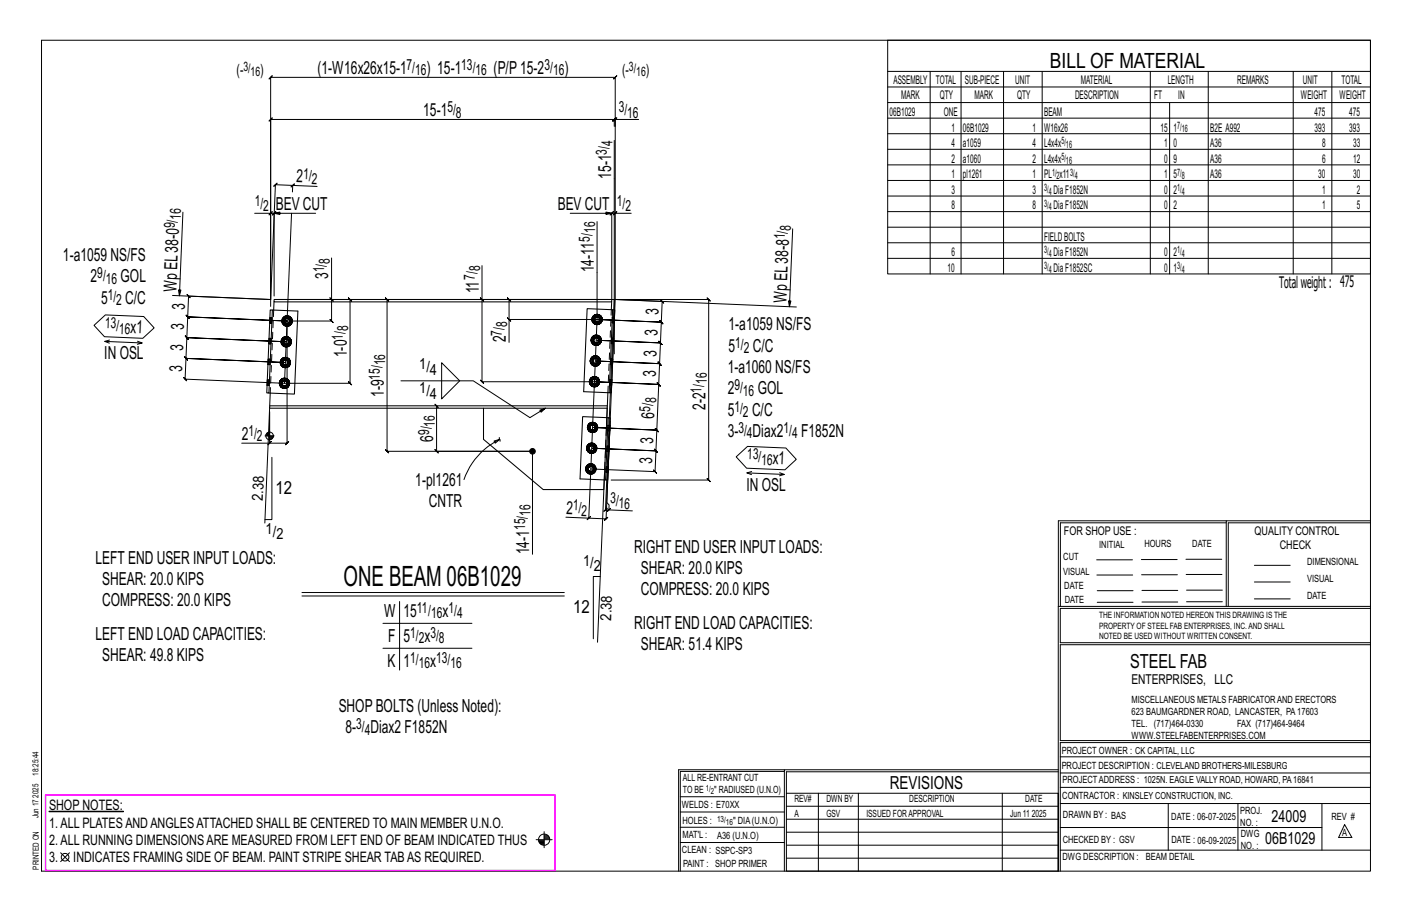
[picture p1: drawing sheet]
<svg xmlns="http://www.w3.org/2000/svg" width="432mm" height="279mm" viewBox="0 0 432 279" stroke-linecap="round" stroke-linejoin="round" font-family="sans-serif">
<defs><g id="words">
<text font-size="8.6" x="105" y="179.2">ONE BEAM 06B1029</text>
<text font-size="6.4" x="321.1" y="20.7">BILL OF MATERIAL</text>
<text font-size="5.9" x="345.6" y="204.1">STEEL FAB</text>
<g font-size="5.5">
<text x="97.1" y="22.7">(1-W16x26x15-1</text>
<text x="130.4" y="22.7">) 15-1</text>
<text x="151" y="22.7">(P/P15-2</text>
<text x="172.6" y="22.7">)</text>
<text x="129.4" y="35.5">15-1</text>
<text x="90.6" y="55.7" transform="rotate(2 90.6 55.7)">2</text>
<text x="186.9" y="54.7" transform="rotate(-90 186.9 54.7)">15-1</text>
<text x="84.4" y="64.2">BEV CUT</text>
<text x="170.6" y="64.2">BEV CUT</text>
<text x="19.3" y="79.8">1-a1059 NS/FS</text>
<text x="181.6" y="83.3" transform="rotate(-90 181.6 83.3)">14-11</text>
<text x="27.7" y="86.3">2</text>
<text x="36.9" y="86.3">GOL</text>
<text x="53.9" y="89.3" transform="rotate(-88 53.9 89.3)">WpEL38-0</text>
<text x="100.4" y="85.3" transform="rotate(-90 100.4 85.3)">3</text>
<text x="146.4" y="89.7" transform="rotate(-90 146.4 89.7)">11</text>
<text x="30.9" y="92.8">5</text>
<text x="38.3" y="92.8">C/C</text>
<text x="56.5" y="94.7" transform="rotate(-88 56.5 94.7)">3</text>
<text x="240.5" y="92.7" transform="rotate(-88 240.5 92.7)">WpEL38-8</text>
<text x="39.8" y="101.7" transform="rotate(2 39.8 101.7)">x1</text>
<text x="56.2" y="101" transform="rotate(-88 56.2 101)">3</text>
<text x="201.3" y="96.3" transform="rotate(-88 201.3 96.3)">3</text>
<text x="222.8" y="101">1-a1059 NS/FS</text>
<text x="56" y="107.4" transform="rotate(-88 56 107.4)">3</text>
<text x="154.7" y="104.7" transform="rotate(-90 154.7 104.7)">2</text>
<text x="201.1" y="102.6" transform="rotate(-88 201.1 102.6)">3</text>
<text x="222.8" y="107.5">5</text>
<text x="230.2" y="107.5">C/C</text>
<text x="31.9" y="109.8">IN OSL</text>
<text x="55.7" y="113.7" transform="rotate(-88 55.7 113.7)">3</text>
<text x="106.1" y="109.2" transform="rotate(-90 106.1 109.2)">1-0</text>
<text x="200.8" y="109" transform="rotate(-88 200.8 109)">3</text>
<text x="200.5" y="115.3" transform="rotate(-88 200.5 115.3)">3</text>
<text x="222.5" y="114">1-a1060 NS/FS</text>
<text x="117.4" y="121.4" transform="rotate(-90 117.4 121.4)">1-9</text>
<text x="215.7" y="125.4" transform="rotate(-90 215.7 125.4)">2-2</text>
<text x="222.5" y="120.6">2</text>
<text x="231.7" y="120.6">GOL</text>
<text x="200" y="128" transform="rotate(-88 200 128)">6</text>
<text x="222.5" y="127.1">5</text>
<text x="230" y="127.1">C/C</text>
<text x="73.9" y="134.5">2</text>
<text x="132.5" y="135.1" transform="rotate(-90 132.5 135.1)">6</text>
<text x="199.7" y="135.6" transform="rotate(-88 199.7 135.6)">3</text>
<text x="222.5" y="133.6">3-</text>
<text x="230.2" y="133.6">Diax2</text>
<text x="245" y="133.6">F1852N</text>
<text x="199.4" y="142" transform="rotate(-88 199.4 142)">3</text>
<text x="236.2" y="141.9" transform="rotate(2 236.2 141.9)">x1</text>
<text x="127" y="148.5">1-pl1261</text>
<text x="228.3" y="150">IN OSL</text>
<text x="84.2" y="151.1">12</text>
<text x="131.1" y="155">CNTR</text>
<text x="173.1" y="157.1" transform="rotate(2 173.1 157.1)">2</text>
<text x="29.2" y="172.3">LEFT END USER INPUT LOADS:</text>
<text x="161.8" y="169.4" transform="rotate(-90 161.8 169.4)">14-1</text>
<text x="193.9" y="169">RIGHT END USER INPUT LOADS:</text>
<text x="31.3" y="178.8">SHEAR: 20.0 KIPS</text>
<text x="196" y="175.5">SHEAR: 20.0 KIPS</text>
<text x="31.3" y="185.4">COMPRESS: 20.0 KIPS</text>
<text x="196" y="182">COMPRESS: 20.0 KIPS</text>
<text x="117.5" y="188.6">W</text>
<text x="123.4" y="188.6">15</text>
<text x="135.3" y="188.6">x</text>
<text x="175.3" y="187.5">12</text>
<text x="29.2" y="195.5">LEFT END LOAD CAPACITIES:</text>
<text x="118.8" y="196.2">F</text>
<text x="123.4" y="196.2">5</text>
<text x="129.8" y="196.2">x</text>
<text x="193.9" y="192.1">RIGHT END LOAD CAPACITIES:</text>
<text x="31.3" y="202">SHEAR: 49.8 KIPS</text>
<text x="118.5" y="203.8">K</text>
<text x="123.4" y="203.8">1</text>
<text x="131.5" y="203.8">x</text>
<text x="196" y="198.7">SHEAR: 51.4 KIPS</text>
<text x="103.6" y="217.7">SHOPBOLTS (Unless Noted):</text>
<text x="105.6" y="224.2">8-</text>
<text x="113.3" y="224.2">Diax2 F1852N</text>
<text x="272.2" y="241.1">REVISIONS</text>
</g>
<g font-size="5.1">
<text x="388.9" y="251.3">24009</text>
<text x="386.9" y="258.1">06B1029</text>
</g>
<text font-size="4.9" x="391.2" y="88.1">Totalweight : 475</text>
<g font-size="4.7">
<text x="72.3" y="22.8">(-</text>
<text x="79.6" y="22.8">)</text>
<text x="124.3" y="21.4">7/</text>
<text x="126.9" y="23.1">16</text>
<text x="141.1" y="21.4">13/</text>
<text x="145.4" y="23.1">16</text>
<text x="166.5" y="21.4">3/</text>
<text x="169.1" y="23.1">16</text>
<text x="190.3" y="22.8">(-</text>
<text x="197.5" y="22.8">)</text>
<text x="136.8" y="34.3">5/</text>
<text x="139.4" y="35.9">8</text>
<text x="189.2" y="34.3">3/</text>
<text x="191.8" y="35.9">16</text>
<text x="185.6" y="47.3" transform="rotate(-90 185.6 47.3)">3/</text>
<text x="187.3" y="44.7" transform="rotate(-90 187.3 44.7)">4</text>
<text x="92.7" y="54.6" transform="rotate(2 92.7 54.6)">1/</text>
<text x="95.3" y="56.3" transform="rotate(2 95.3 56.3)">2</text>
<text x="77.9" y="63">1/</text>
<text x="80.5" y="64.6">2</text>
<text x="188.7" y="63">1/</text>
<text x="191.3" y="64.6">2</text>
<text x="53.5" y="69.8" transform="rotate(-88 53.5 69.8)">9/</text>
<text x="55.3" y="67.3" transform="rotate(-88 55.3 67.3)">16</text>
<text x="182" y="71.2" transform="rotate(-90 182 71.2)">16</text>
<text x="241.8" y="70.6" transform="rotate(-88 241.8 70.6)">8</text>
<text x="180.4" y="73.8" transform="rotate(-90 180.4 73.8)">5/</text>
<text x="240" y="73.2" transform="rotate(-88 240 73.2)">1/</text>
<text x="99.2" y="83.2" transform="rotate(-90 99.2 83.2)">1/</text>
<text x="100.8" y="80.6" transform="rotate(-90 100.8 80.6)">8</text>
<text x="146.8" y="82.9" transform="rotate(-90 146.8 82.9)">8</text>
<text x="29.8" y="85.1">9/</text>
<text x="32.4" y="86.7">16</text>
<text x="145.2" y="85.6" transform="rotate(-90 145.2 85.6)">7/</text>
<text x="32.9" y="91.6">1/</text>
<text x="35.6" y="93.2">2</text>
<text x="32.1" y="100.1" transform="rotate(2 32.1 100.1)">13/</text>
<text x="36.3" y="102" transform="rotate(2 36.3 102)">16</text>
<text x="106.5" y="101.3" transform="rotate(-90 106.5 101.3)">8</text>
<text x="155.1" y="100" transform="rotate(-90 155.1 100)">8</text>
<text x="104.8" y="103.9" transform="rotate(-90 104.8 103.9)">1/</text>
<text x="153.4" y="102.6" transform="rotate(-90 153.4 102.6)">7/</text>
<text x="224.8" y="106.2">1/</text>
<text x="227.5" y="107.9">2</text>
<text x="117.8" y="111.7" transform="rotate(-90 117.8 111.7)">16</text>
<text x="128.2" y="112.9">1/</text>
<text x="116.1" y="116" transform="rotate(-90 116.1 116)">15/</text>
<text x="131.5" y="114.6">4</text>
<text x="216.1" y="117.4" transform="rotate(-90 216.1 117.4)">16</text>
<text x="224.6" y="119.3">9/</text>
<text x="128.2" y="120.3">1/</text>
<text x="131.5" y="121.9">4</text>
<text x="198.9" y="125.9" transform="rotate(-88 198.9 125.9)">5/</text>
<text x="200.6" y="123.3" transform="rotate(-88 200.6 123.3)">8</text>
<text x="214.5" y="120" transform="rotate(-90 214.5 120)">1/</text>
<text x="224.6" y="125.8">1/</text>
<text x="227.2" y="121">16</text>
<text x="132.9" y="130.4" transform="rotate(-90 132.9 130.4)">16</text>
<text x="227.2" y="127.5">2</text>
<text x="76" y="133.2">1/</text>
<text x="78.6" y="134.9">2</text>
<text x="131.3" y="133" transform="rotate(-90 131.3 133)">9/</text>
<text x="225.8" y="132.4">3/</text>
<text x="228.4" y="134">4</text>
<text x="239.6" y="132.4">1/</text>
<text x="242.2" y="134">4</text>
<text x="228.4" y="140.3" transform="rotate(2 228.4 140.3)">13/</text>
<text x="232.7" y="142.2" transform="rotate(2 232.7 142.2)">16</text>
<text x="80.4" y="153.1" transform="rotate(-88 80.4 153.1)">2.38</text>
<text x="175.2" y="156" transform="rotate(2 175.2 156)">1/</text>
<text x="186.6" y="153.7" transform="rotate(2 186.6 153.7)">3/</text>
<text x="189.2" y="155.4" transform="rotate(2 189.2 155.4)">16</text>
<text x="162.3" y="157.7" transform="rotate(-90 162.3 157.7)">16</text>
<text x="177.7" y="157.7" transform="rotate(2 177.7 157.7)">2</text>
<text x="81.2" y="163.2">1/</text>
<text x="84.5" y="164.8">2</text>
<text x="160.6" y="162.1" transform="rotate(-90 160.6 162.1)">15/</text>
<text x="178.3" y="172.9">1/</text>
<text x="181.6" y="174.6">2</text>
<text x="127.5" y="187.4">11/</text>
<text x="131.8" y="189">16</text>
<text x="137.2" y="187.4">1/</text>
<text x="139.8" y="189">4</text>
<text x="186.9" y="189.7" transform="rotate(-88 186.9 189.7)">2.38</text>
<text x="125.4" y="195">1/</text>
<text x="128" y="196.6">2</text>
<text x="131.6" y="195">3/</text>
<text x="134.2" y="196.6">8</text>
<text x="125.4" y="202.6">1/</text>
<text x="133.4" y="202.6">13/</text>
<text x="128" y="204.3">16</text>
<text x="137.7" y="204.3">16</text>
<text x="108.9" y="223">3/</text>
<text x="111.5" y="224.6">4</text>
</g>
<g font-size="4.4">
<text x="15" y="247.7">SHOP NOTES:</text>
<text x="15" y="253">1.ALL PLATESANDANGLESATTACHED SHALL BE CENTERED TO MAIN MEMBER U.N.O.</text>
<text x="15" y="263.4">3.</text>
<text x="15" y="258.2">2.ALL RUNNING DIMENSIONSARE MEASURED FROM LEFT END OF BEAM INDICATED THUS</text>
<text x="22.4" y="263.4">INDICATES FRAMING SIDE OF BEAM. PAINT STRIPE SHEAR TABAS REQUIRED.</text>
</g>
<text font-size="4.2" x="346" y="209.1">ENTERPRISES, LLC</text>
<g font-size="4">
<text x="74.4" y="21.7">3/</text>
<text x="76.6" y="23.2">16</text>
<text x="192.3" y="21.7">3/</text>
<text x="194.6" y="23.2">16</text>
</g>
<g font-size="3.7">
<text x="273.2" y="25.6">ASSEMBLY</text>
<text x="286.2" y="25.6">TOTAL</text>
<text x="295.1" y="25.6">SUB-PIECE</text>
<text x="310.4" y="25.6">UNIT</text>
<text x="330.5" y="25.6">MATERIAL</text>
<text x="357.1" y="25.6">LENGTH</text>
<text x="378.3" y="25.6">REMARKS</text>
<text x="398.4" y="25.6">UNIT</text>
<text x="410.2" y="25.6">TOTAL</text>
<text x="272.1" y="35.5">06B1029</text>
<text x="275.6" y="30.4">MARK</text>
<text x="287.4" y="30.4">QTY</text>
<text x="288.6" y="35.5">ONE</text>
<text x="298" y="30.4">MARK</text>
<text x="311" y="30.4">QTY</text>
<text x="319.3" y="35.5">BEAM</text>
<text x="328.7" y="30.4">DESCRIPTION</text>
<text x="353" y="30.4">FT</text>
<text x="360.3" y="30.4">IN</text>
<text x="397.8" y="30.4">WEIGHT</text>
<text x="402" y="35.5">475</text>
<text x="409.6" y="30.4">WEIGHT</text>
<text x="412.6" y="35.5">475</text>
<text x="290.9" y="40.2">1</text>
<text x="294.5" y="40.2">06B1029</text>
<text x="315.8" y="40.2">1</text>
<text x="319.3" y="40.2">W16x26</text>
<text x="354.9" y="40.2">15</text>
<text x="358.9" y="40.2">1</text>
<text x="370.1" y="40.2">B2E A992</text>
<text x="402" y="40.2">393</text>
<text x="412.6" y="40.2">393</text>
<text x="290.9" y="45">4</text>
<text x="294.5" y="45">a1059</text>
<text x="315.8" y="45">4</text>
<text x="319.3" y="45">L4x4x</text>
<text x="356" y="45">1</text>
<text x="358.9" y="45">0</text>
<text x="370.1" y="45">A36</text>
<text x="404.3" y="45">8</text>
<text x="413.8" y="45">33</text>
<text x="290.9" y="49.7">2</text>
<text x="294.5" y="49.7">a1060</text>
<text x="315.8" y="49.7">2</text>
<text x="319.3" y="49.7">L4x4x</text>
<text x="356" y="49.7">0</text>
<text x="358.9" y="49.7">9</text>
<text x="370.1" y="49.7">A36</text>
<text x="404.3" y="49.7">6</text>
<text x="413.8" y="49.7">12</text>
<text x="290.9" y="54.5">1</text>
<text x="290.9" y="59.3">3</text>
<text x="294.5" y="54.5">pl1261</text>
<text x="315.8" y="54.5">1</text>
<text x="315.8" y="59.3">3</text>
<text x="319.3" y="54.5">PL x11</text>
<text x="322.2" y="59.3">DiaF1852N</text>
<text x="356" y="54.5">1</text>
<text x="356" y="59.3">0</text>
<text x="358.9" y="54.5">5</text>
<text x="358.9" y="59.3">2</text>
<text x="370.1" y="54.5">A36</text>
<text x="403.2" y="54.5">30</text>
<text x="404.3" y="59.3">1</text>
<text x="413.8" y="54.5">30</text>
<text x="415" y="59.3">2</text>
<text x="290.9" y="64">8</text>
<text x="315.8" y="64">8</text>
<text x="322.2" y="64">DiaF1852N</text>
<text x="356" y="64">0</text>
<text x="358.9" y="64">2</text>
<text x="404.3" y="64">1</text>
<text x="415" y="64">5</text>
<text x="319.3" y="73.6">FIELDBOLTS</text>
<text x="289.8" y="83.1">10</text>
<text x="290.9" y="78.3">6</text>
<text x="322.2" y="78.3">DiaF1852N</text>
<text x="322.2" y="83.1">DiaF1852SC</text>
<text x="356" y="78.3">0</text>
<text x="356" y="83.1">0</text>
<text x="358.9" y="78.3">2</text>
<text x="358.9" y="83.1">1</text>
<text x="325.3" y="163.4">FOR SHOP USE :</text>
<text x="383.7" y="163.4">QUALITY CONTROL</text>
<text x="391.4" y="167.8">CHECK</text>
</g>
<g font-size="3.1">
<text x="360" y="39.4">7/</text>
<text x="361.4" y="40.5">16</text>
<text x="324.6" y="44.1">5/</text>
<text x="326" y="45.3">16</text>
<text x="321.7" y="53.7">1/</text>
<text x="324.6" y="48.9">5/</text>
<text x="326" y="50">16</text>
<text x="327.2" y="53.7">3/</text>
<text x="360" y="53.7">7/</text>
<text x="319.3" y="58.4">3/</text>
<text x="320.7" y="59.5">4</text>
<text x="323.1" y="54.8">2</text>
<text x="328.6" y="54.8">4</text>
<text x="360" y="58.4">1/</text>
<text x="361.4" y="54.8">8</text>
<text x="361.4" y="59.5">4</text>
<text x="319.3" y="63.2">3/</text>
<text x="320.7" y="64.3">4</text>
<text x="319.3" y="77.5">3/</text>
<text x="360" y="77.5">1/</text>
<text x="319.3" y="82.2">3/</text>
<text x="320.7" y="78.6">4</text>
<text x="320.7" y="83.4">4</text>
<text x="360" y="82.2">3/</text>
<text x="361.4" y="78.6">4</text>
<text x="361.4" y="83.4">4</text>
<text x="336.2" y="167.4">INITIAL</text>
<text x="350" y="167.1">HOURS</text>
<text x="364.6" y="167.2">DATE</text>
<text x="325.2" y="171.3">CUT</text>
<text x="399.8" y="172.8">DIMENSIONAL</text>
<text x="325.1" y="175.8">VISUAL</text>
<text x="399.8" y="177.9">VISUAL</text>
<text x="325.5" y="180">DATE</text>
<text x="325.7" y="184.4">DATE</text>
<text x="399.8" y="183.1">DATE</text>
<text x="346" y="215">MISCELLANEOUS METALS FABRICATORAND ERECTORS</text>
<text x="346" y="218.6">623 BAUMGARDNER ROAD, LANCASTER, PA17603</text>
<text x="346" y="225.8">WWW.STEELFABENTERPRISES.COM</text>
<text x="346" y="222.2">TEL. (717)464-0330</text>
<text x="378.3" y="222.2">FAX (717)464-9464</text>
<text x="324.7" y="230.5">PROJECT OWNER : CK CAPITAL, LLC</text>
<text x="208.8" y="238.8">ALL RE-ENTRANT CUT</text>
<text x="324.7" y="235.1">PROJECT DESCRIPTION : CLEVELAND BROTHERS-MILESBURG</text>
<text x="324.9" y="239.5">PROJECTADDRESS : 1025N. EAGLE VALLY ROAD, HOWARD, PA16841</text>
<text x="208.8" y="242.5">TO BE</text>
<text x="218.4" y="242.5">&quot; RADIUSED (U.N.O)</text>
<text x="242.9" y="245.3">REV#</text>
<text x="252.7" y="245.3">DWN BY</text>
<text x="278.1" y="245.3">DESCRIPTION</text>
<text x="313.5" y="245.3">DATE</text>
<text x="324.9" y="244.2">CONTRACTOR : KINSLEY CONSTRUCTION, INC.</text>
<text x="208.5" y="247">WELDS : E70XX</text>
<text x="208.7" y="251.7">HOLES :</text>
<text x="224.2" y="251.8">&quot; DIA(U.N.O)</text>
<text x="242.9" y="249.9">A</text>
<text x="252.7" y="249.9">GSV</text>
<text x="264.9" y="249.9">ISSUED FORAPPROVAL</text>
<text x="309" y="249.9">Jun 11</text>
<text x="315.5" y="249.9">2025</text>
<text x="325.1" y="250">DRAWN BY : BAS</text>
<text x="358.2" y="250.5">DATE : 06-07-2025</text>
<text x="379.3" y="248.9">PROJ.</text>
<text x="407.2" y="250.5">REV #</text>
<text x="208.7" y="256.3">MAT'L :</text>
<text x="219.3" y="256.4">A36 (U.N.O)</text>
<text x="325" y="257.6">CHECKED BY : GSV</text>
<text x="358.3" y="257.7">DATE : 06-09-2025</text>
<text x="379.3" y="252.5">NO. :</text>
<text x="379.5" y="255.9">DWG</text>
<text x="410.5" y="255.5">A</text>
<text x="208.6" y="260.7">CLEAN : SSPC-SP3</text>
<text x="324.9" y="262.9">DWG DESCRIPTION :</text>
<text x="350.4" y="263">BEAM DETAIL</text>
<text x="379.5" y="259.5">NO. :</text>
<text x="208.9" y="265">PAINT : SHOP PRIMER</text>
</g>
<g font-size="2.7">
<text x="336.1" y="189">THE INFORMATION NOTED HEREON THIS DRAWING IS THE</text>
<text x="336.1" y="195.4">NOTED BE USED WITHOUT WRITTEN CONSENT.</text>
<text x="336.1" y="192.2">PROPERTY OF STEEL FAB ENTERPRISES, INC.AND SHALL</text>
</g>
<g font-size="2.6">
<text x="215.9" y="241.8">1/</text>
<text x="217.4" y="242.7">2</text>
<text x="219.3" y="251.1">13/</text>
<text x="222" y="252.1">16</text>
</g>
<g font-size="2.5">
<text x="11.7" y="237.1" transform="rotate(-90 11.7 237.1)">18:25:44</text>
<text x="11.8" y="243.8" transform="rotate(-90 11.8 243.8)">2025</text>
<text x="11.8" y="250.1" transform="rotate(-90 11.8 250.1)">Jun 17</text>
<text x="11.9" y="265.8" transform="rotate(-90 11.9 265.8)">PRINTED ON</text>
</g>
</g></defs>
<g fill="#000" stroke="#000" stroke-width=".31">
<path d="M15 248h22.7v.1h-22.7z"/>
<circle cx="162.8" cy="138" r=".86"/>
</g>
<g fill="none" stroke="#000" stroke-width=".31">
<path d="M12.7 12.3h406.4v254h-406.4zM271.5 12.3h147.6v71.4h-147.6zM187.8 38.6v-2.1l.5-.5-1 1 .5-.5h-105l.5-.5-1 1 .5-.5v57.2M187.8 36.5l-.5 .5 1-1-.5 .5h.3M188.1 36.5l.5-.5-1 1zM195.3 36.5h-7.2v2.1M271.5 21.8h147.6M271.5 26.6h147.6M271.5 31.4h147.6M271.5 36.1h147.6M284.5 21.8v61.9M293.9 21.8v61.9"/>
<path d="M306.9 21.8v61.9M318.7 21.8v61.9M351.8 21.8v61.9M357.7 31.4v52.3M369.5 21.8v61.9M395.5 21.8v61.9M407.3 21.8v61.9M89 57.2l1-1zM89.5 56.7l-5.3-.2 .5-.5-1 .9 .5-.4-1.4 35.1M97 57l-7.5-.3-.1 2M187.8 42.9v65.3M271.5 40.9h147.6"/>
<path d="M271.5 45.6h147.6M271.5 50.4h147.6M271.5 55.2h147.6M271.5 59.9h147.6M55.9 64.9l-1 25.5-.3-1.8 .7 .1-.4 1.7M77.9 65.2h4.9l-.5 .5 1-1-.5 .5h1l-.5 .5 1-1-.5 .5v25.3M83.8 65.2l1.8 .4v-.8l-1.8 .4h12.7M89.2 65.2l-2.2 52M101.4 78.9v12.7h-16.5h22.1l-.5-.5 1 1-.5-.5v25.6l-.5-.5 1 1-.5-.5h-20M174.4 65.2h12.7l-1.8 .4v-.8l1.8 .4M182.6 67.7v30h-26.9v7M193 65.2h-4.9l.5-.5-1 1 .5-.5h-1l.5-.5-1 1 .5-.5v26.4"/>
<path d="M242.4 70l-1 23.8-.3-1.8h.8l-.5 1.8M271.5 64.7h147.6M271.5 69.5h147.6M271.5 74.2h147.6M271.5 79h147.6M28.8 99.5l3.4-3.2 11.7 .5 3.2 3.4-3.4 3.2-11.8-.5zM52.8 90.3l30 1.3M82.8 91.6l-25.1-1.1-.5-.5 .9 1-.4-.5-.3 6.4-.5-.6 1 1.1-.5-.5 30.4 1.2-30.4-1.2-.5-.6 1 1.1-.5-.5-.3 6.3-.4-.5 .9 1-.5-.5 30.4 1.3-30.4-1.3-.4-.5 .9 1-.5-.5-.2 6.4-.5-.6 1 1.1-.5-.5 30.4 1.2-30.4-1.2-.5-.6 1 1.1-.5-.5-.3 6.3-.5-.5 1 1-.5-.5 30.4 1.3M82.8 91.6v-68l-.5 .5 1-1-.5 .5h105.3l-.5 .5 1-1-.5 .5v68M86.3 98.1h.5M86.4 97.6l.4 .1v.4M86.7 99.2l.5 .3"/>
<path d="M86.8 98.1v.4l-.4 .2M86.8 97.7l.3-.3-.4-.3a1.52 1.52 0 0 0 0 2.1l.4-.3-.3-.4M87.1 98.9l.3 .2-.2 .4 .6 .2M87.2 96.7l-.5 .4M87.4 99.1l.4 .1v.5l.6-.2M87.8 96.6l-.6 .1 .2 .5-.3 .2M87.8 97.1l.4 .1 .2-.5 .5 .4-.4 .3M88.2 97.2l.3 .2 .3 .7h.5l-.1 .6M88.4 96.7l-.6-.1v.5l-.4 .1M88.5 98.9l.4 .3-.5 .3-.2-.4-.4 .1M88.7 98.5l.5 .2-.3 .5M88.8 98.1l-.3 .8-.3 .2"/>
<path d="M88.9 97.1l.3 .5-.5 .1M89.2 97.6l.1 .5M100.9 91.1l1 1zM101.4 91.6v6.5l-.5-.5 1 1-.5-.5h-13.6v37.4l.5-.5-1 1 .5-.5h-5.4M146.9 91.1l1 1zM147.4 81.2v10.4h38.6M147.4 91.6v25.1l-.5-.5 1 1-.5-.5h34.4M155.2 97.2l1 1zM181.1 97.7h.5M181.2 97.1l.4 .2v.4M181.5 98.7l.5 .4M181.6 97.7v.4l-.4 .1"/>
<path d="M181.6 97.3l.3-.4-.4-.3a1.52 1.52 0 0 0 0 2.1l.4-.3-.3-.3M181.9 98.4l.3 .2-.2 .5 .6 .1M182 96.3l-.5 .3M182.2 98.6l.4 .1v.5l.6-.1M182.6 97.7l-2.5 60.7-7-.3M182.6 96.1l-.6 .2 .2 .4-.3 .2M182.6 96.6l.4 .1 .2-.4 .5 .3-.4 .3M183 96.7l.3 .2 .3 .8h.5l-.1 .5M183.2 96.3l-.6-.2v.5l-.4 .1M183.3 98.4l.4 .3-.5 .4-.2-.5-.4 .1M183.5 98.1l.5 .1-.3 .5M183.6 97.7l-.3 .7-.3 .2"/>
<path d="M183.7 96.6l.3 .5-.5 .2M184 97.1l.1 .6M185.8 91.6h30.9l-.5-.5 1 1-.5-.5v55.1l-.5-.5 1 1-.5-.5h-29.8M186 91.6h-67.6l-.5-.5 1 1-.5-.5v46.4l-.5-.5 1 1-.5-.5h44.4M186 91.6h-30.3l-.5-.5 1 1-.5-.5v6.1M187.8 91.6l-2.6 64.2-.6 .5 1.1-.9-.5 .4 1 .1M188.1 91.6l-2.8 67 .6-.5-1.1 1 .5-.5-5.2-.2M188.1 91.6l14.4 .6-.5-.6 1 1.1-.5-.5-.3 6.3-.4-.5 .9 1-.5-.5-19.6-.8 19.6 .8-.4-.5 .9 1-.5-.5-.2 6.3-.5-.5 .9 1-.4-.5-19.7-.8 19.7 .8-.5-.5 .9 1-.4-.5-.3 6.4-.5-.6 1 1.1-.5-.5-19.6-.9 19.6 .9-.5-.6 1 1.1-.5-.5-.3 6.3-.4-.5 .9 1-.5-.5-19.6-.8 19.6 .8-.4-.5 .9 1-.5-.5-.5 14-.5-.5 .9 1-.4-.5-19.7-.8 19.7 .8-.5-.5 .9 1-.4-.5-.3 6.3-.5-.5 1 1-.5-.5-19.7-.8 19.7 .8-.5-.5 1 1-.5-.5-.3 6.4-.4-.5 .9 1-.5-.5-19.6-.8M188.1 91.6l55.4 2.2M32 104.4l11.5 .4-1.5 .5M33.5 103.9l-1.5 .5 1.4 .5M42 104.3l1.5 .5"/>
<path d="M85.5 117.2h.5M85.6 116.6l.5 .2-.1 .4M85.7 110.8h.5M85.9 110.2l.4 .2-.1 .4M85.9 118.2l.5 .4M86 117.2l.1 .4-.5 .1M86 104.5h.5M86.1 116.8l.2-.4-.4-.3a1.52 1.52 0 0 0 0 2.1l.4-.3-.2-.3M86.1 103.9l.5 .2-.1 .4M86.2 111.9l.5 .3M86.2 110.8l.1 .4-.4 .2M86.3 117.9l.3 .2-.2 .5 .6 .1"/>
<path d="M86.3 110.4l.2-.3-.3-.4a1.52 1.52 0 0 0 0 2.2l.3-.3-.2-.4M86.4 115.8l-.5 .3M86.4 105.6l.5 .3M86.5 104.5l.1 .4-.5 .2M86.5 111.6l.4 .2-.2 .4 .6 .1M86.6 104.1l.2-.3-.4-.4a1.52 1.52 0 0 0 0 2.2l.4-.4-.2-.3M86.6 118.1l.4 .1v.5l.6-.1M86.7 109.4l-.5 .3M86.8 105.2l.3 .2-.2 .5 .6 .1M86.9 111.8h.4v.5l.5-.1M86.9 103.1l-.5 .3M87 115.6l-.6 .2 .2 .4-.3 .2"/>
<path d="M87 116.1l.4 .1 .2-.4 .5 .3-.4 .3M87.1 105.4l.4 .1v.5l.6-.1M87.3 109.3l-.6 .1 .2 .5-.4 .2M87.3 109.8l.4 .1 .1-.5 .5 .3-.3 .4M87.4 116.2l.3 .2 .3 .8h.5l-.1 .5M87.5 103l-.6 .1 .2 .4-.3 .3M87.5 103.5h.4l.2-.4 .5 .3-.3 .4M87.6 115.8l-.6-.2v.5l-.4 .1M87.7 109.9l.3 .2 .3 .7h.5l-.1 .6M87.7 117.9l.4 .3-.5 .4-.2-.5-.4 .1M87.8 109.4l-.5-.1v.5l-.4 .1M87.9 103.5l.4 .3 .2 .7h.5l-.1 .6"/>
<path d="M87.9 117.6l.5 .1-.3 .5M88 111.6l.3 .3-.5 .3-.1-.4h-.4M88 117.2l-.3 .7-.3 .2M88.1 116.1l.3 .5-.5 .2M88.1 103.1l-.6-.1v.5h-.4M88.2 111.2l.5 .2-.4 .5M88.3 105.2l.3 .4-.5 .3-.2-.5-.4 .1M88.3 110.8l-.3 .8-.3 .2M88.3 109.7l.4 .5-.5 .2M88.4 116.6l.1 .6M88.5 104.9l.4 .2-.3 .5M88.5 104.5l-.2 .7-.4 .2"/>
<path d="M88.6 103.4l.3 .5-.4 .2M88.7 110.2l.1 .6M88.9 103.9l.1 .6M122.6 116.4h22.1l17.4 11.3 4.7-2.9-1.3 1.2-.4-.6 1.7-.6M135.1 110.9l5.5 5.5-5.5 5.5zM180.3 116.7h.5M180.4 116.1l.5 .2-.1 .4M180.5 110.3h.5M180.7 109.8l.4 .2-.1 .3M180.7 117.8l.5 .3M180.8 116.7l.1 .4-.5 .2M180.8 104h.5"/>
<path d="M180.9 116.3l.2-.3-.4-.4a1.52 1.52 0 0 0 0 2.2l.4-.4-.2-.3M180.9 103.4l.5 .2-.1 .4M181 111.4l.5 .4M181 110.3l.1 .4-.4 .2M181.1 117.4l.3 .2-.2 .5 .6 .1M181.1 110l.2-.4-.3-.3a1.52 1.52 0 0 0 0 2.1l.3-.3-.2-.4M181.2 115.3l-.5 .3M181.3 105.1l.4 .3M181.3 104l.1 .4-.5 .2M181.3 111.1l.4 .2-.2 .5 .6 .1M181.4 103.6l.2-.3-.3-.4a1.52 1.52 0 0 0 0 2.2l.3-.4-.2-.3M181.4 117.6l.4 .1v.5l.6-.1"/>
<path d="M181.5 108.9l-.5 .4M181.6 104.7l.3 .2-.2 .5 .6 .1M181.7 111.3l.4 .1v.5l.5-.1M181.7 102.6l-.4 .3M181.8 115.2l-.6 .1 .2 .5-.3 .2M181.8 115.7l.4 .1 .2-.5 .5 .3-.4 .4M181.9 104.9l.4 .1v.5l.6-.1M182.1 108.8l-.6 .1 .2 .5-.4 .2M182.1 109.3l.4 .1 .1-.5 .5 .4-.3 .3M182.2 115.8l.3 .2 .3 .7h.5l-.1 .6M182.3 102.5l-.6 .1 .2 .5-.3 .2M182.3 103l.4 .1 .2-.5 .5 .3-.3 .4"/>
<path d="M182.4 115.3l-.6-.1v.5l-.4 .1M182.5 109.4l.3 .2 .3 .7h.5l-.1 .6M182.5 117.4l.4 .4-.5 .3-.2-.5-.4 .1M182.6 108.9l-.5-.1v.5l-.4 .1M182.7 103.1l.4 .2 .3 .7h.4l-.1 .6M182.7 117.1l.5 .2-.3 .5M182.8 111.1l.3 .3-.5 .4-.1-.5-.4 .1M182.8 116.7l-.3 .7-.3 .2M182.9 115.6l.3 .5-.5 .2M182.9 102.6l-.6-.1v.5l-.4 .1M183 110.7l.5 .2-.4 .5M183.1 104.7l.3 .4-.5 .3-.2-.5-.4 .1"/>
<path d="M183.1 110.3l-.3 .8-.3 .2M183.1 109.3l.4 .5-.5 .2M183.2 116.1l.1 .6M183.3 104.4l.4 .2-.3 .5M183.4 104l-.3 .7-.4 .2M183.4 102.9l.3 .5-.4 .2M183.5 109.8l.1 .5M183.7 103.4l.1 .6M81 133.3h2.8M81.4 132.8v.5M81.6 132.5v.8M81.8 132.3v1"/>
<path d="M81.9 136l1-1zM82 132.2v1.1M82.2 132.1v1.2M82.4 134.6v-8.8v9.7h-8.5M82.4 124.8l-1.4 35.1M82.7 133.3v1.1M82.9 133.3v1M83.1 133.3v.9M83.1 139.8v19h-2.1M83.3 133.3v.7M83.5 133.3v.4M133.5 124.1l-.5-.5 1 1-.5-.5v13.9l-.5-.5 1 1-.5-.5h29.3"/>
<path d="M151.1 134.8l1.7-.5-1.4 1.2zM152.7 133.7l.1 .6M152.8 134.3a21.5 21.5 0 0 0-10.9 12.3M152.8 134.3l.1 .6M162.8 138v31.4M180.2 135.7h1.5l.8 1.3-.8 1.3h-1.5l-.8-1.3zM180.5 129.3h1.5l.7 1.4-.7 1.3h-1.5l-.8-1.3zM185.7 124.8l-3 71.5M186.6 128.8l-1 24.8 .7 .8-.1 1.5 7.2 .3M225.1 139.7l3.5-3.2 11.7 .5 3.2 3.4-3.5 3.2-11.7-.5zM179.5 158.9l1.1-1zM179.9 142h1.5l.8 1.4-.8 1.3h-1.5l-.7-1.3z"/>
<path d="M185.7 156.4l1-1zM228.4 144.6l11.4 .4-1.4 .5M229.9 144.1l-1.5 .5 1.4 .5M238.4 144.5l1.4 .5M375 159.8h-50.7v25.6M375 159.2h-51.3l-.1 107.1M419.1 159.2h-44.1v26.2M419.1 159.8h-43.5v25.6M183.6 176.2h-2.2v19.1M335.4 171.1h10.9M335.4 175.8h11M349 171h11"/>
<path d="M349.1 175.7h11M362.7 171h10.9M362.7 175.6h11M383.6 172.8h11M383.6 177.9h11M92.3 181.1h80.3M92.3 182.2h80.3M117.1 190.5h27.2M117.1 198.2h27.2M122.2 183.9v20.9M323.7 185.4h95.4M335.5 184.1h11"/>
<path d="M335.5 180.6h11M349.2 184h11M349.2 180.5h11M362.9 180.4h10.9M362.9 184h10.9M383.6 183.1h11M419.1 186h-94.9v10.5h94.9M419.1 197.1h-94.9v29.3h94.9v.6h-94.9v39.3M239.9 235.8h-31.9v30.5M239.9 235.3h-32.4v31M323.6 235.3h-83.7v31M323.6 235.9h-83.1v6.6"/>
<path d="M324.2 236.3h94.9M324.2 231.4h94.9M164 256.7h4.9M164.7 257h1.7M164.8 257.3h1.6M164.9 257.5h1.5M165.1 257.8h1.3M165.5 258.1h.9M166.4 254.2v4.9M166.4 255.3h.9M166.4 255.8h1.5M166.4 256.4h1.7"/>
<path d="M166.4 255.5h1.3M166.4 256.1h1.6M208 252.9h31.9M208 257.5h31.9M208 243.6h31.9M208 248.2h31.9M240.5 242.5h83.1v23.8h-83.1zM240.5 258.4h83.1M240.5 254.4h83.1M240.5 250.4h83.1M240.5 246.5h83.1M250.3 242.5v23.8"/>
<path d="M262.5 242.5v23.8M306.5 242.5v23.8M324.2 253h80.1M324.2 245.6h94.9M324.2 259.9h94.9M324.2 240.7h94.9M357.3 245.6v14.3M378.6 245.6v14.3M404.3 245.6v14.3M411.2 252.1l2.2 3.9h-4zM18.5 260.7l2.8 2.7M21.3 260.7l-2.8 2.7"/>
<path d="M240.5 262.3h83.1"/>
<circle cx="82.4" cy="133.3" r="1.16"/>
<circle cx="180.9" cy="137" r=".8"/>
<circle cx="181" cy="137" r="1.59"/>
<circle cx="181.2" cy="130.7" r=".8"/>
<circle cx="181.2" cy="130.7" r="1.59"/>
<circle cx="180.7" cy="143.4" r=".8"/>
<circle cx="180.7" cy="143.4" r="1.59"/>
<circle cx="166.4" cy="256.7" r="1.71"/>
<circle cx="19.9" cy="262" r="1.17"/>
</g>
<path d="M13.9 243h155.8v23.1h-155.8z" fill="none" stroke="#f0f" stroke-width=".5"/>
<g fill="none" stroke="#000" stroke-width=".32">
<path d="M82.6 94.7l.7 .1-1.1 25.3h-.6zM83.3 94.8l7.8 .3-1.1 25.4-7.8-.4M83.8 92.3l-.1 2.5M83.8 91.6h103.3l-.1 .7h-103.2zM187 92.3l-.1 2.4M187.3 94.7h.7l-1 25.4h-.7zM187.3 94.7l-7.8-.3-1 25.3 7.8 .4M82.5 124.1h103.2v.7h-103.3zM82.6 120.2l-.1 3.9M147.9 124.8v9.5l18.2 15.4h18.6l.1-3M185.7 124.8l-.1 2.9M185.9 120l-.2 4.1"/>
<path d="M186 127.7h.6l-.8 19h-.6zM186 127.7l-7.8-.3-.8 19 7.8 .3"/>
</g>
<g fill="none" stroke="#000" stroke-width=".31" stroke-dasharray="2 1.4">
<path d="M82.5 98.7l.6 .1zM82.5 98.7v-.2M82.5 98.2v.3h.6v.2M82.5 97.9v-.3h.7v.3M82.5 97.6v-.3h.7v.3M82.5 97.3v-.2h.7v.2M82.5 97.1h.7M83.2 98.3v-.4h-.7v.3l.7 .1-.1 .2M83.7 94.8l-1.1 25.4M86.2 98.1l.1 .6zM86.3 98.1l.1 .6zM86.3 98.1l.7-1.3-.7 1.3 .7 1.4-.7-1.4h.5"/>
<path d="M86.3 97.5l-.1 .6zM86.3 98.7l.4 .6zM86.4 98.7l.4-.2v-.4M86.4 97.6l.4 .1v.4M86.7 97l-.4 .5zM86.7 99.3l.5 .3zM86.7 97l.5-.3zM86.7 99.2l.5 .3zM86.7 99.2l.5 .3M86.7 97.1l.5-.4zM86.7 97.1l.5-.4M86.8 98.5l.6 .6"/>
<path d="M86.8 97.7l.6-.5M87 98.1l.1 .4zM87 99.5h1.5zM87 96.8h1.5zM87.1 97.4l-.4-.3-.4 1 .1-.5v1.1l.3 .5-.3-.5 .3 .5 .4-.3M87.1 97.7l-.1 .4zM87.1 98.5l.3 .3zM87.1 97.7l.3-.3zM87.2 99.6l.6 .1zM87.2 96.7l.6-.2zM87.4 99.1l.4 .1v.5l-.6-.2 .6 .2-.6-.2zM87.4 98.8l.4 .1z"/>
<path d="M87.4 97.4l.4-.1zM87.8 96.6l-.6 .1 .6-.1-.6 .1 .2 .5 .4-.1M87.8 99.7l.6-.1zM87.8 99.7l.6-.2zM87.8 99.7l.6-.2M87.8 99.2l.4-.1 .2 .4M87.8 98.9l.4-.1zM87.8 97.3l.4 .1zM87.8 96.6l.6 .1-.6-.1 .6 .1-.2 .5-.4-.1zM87.8 96.5l.6 .2zM88.2 99.1l.3-.2M88.2 98.8l.3-.3z"/>
<path d="M88.2 97.4l.3 .3zM88.2 97.2l.3 .2M88.4 99.5l.5-.3zM88.4 99.5l.5-.3M88.4 96.7l.5 .4zM88.4 96.7l.5 .4M88.4 99.6l.5-.3zM88.4 96.7l.5 .3zM88.5 97.7l.1 .4zM88.5 96.8l.8 1.3zM88.6 98.1l-.1 .4zM88.7 98.5l.5 .2-.3 .5"/>
<path d="M88.7 97.7l.5-.1-.3-.5M88.9 99.2l-.4-.3 .3-.8M88.9 97.1l-.4 .3 .3 .7h.5l-.1 .6M88.9 97l.4 .5zM89.2 97.6l.1 .5zM89.2 97.6l.1 .5M89.3 98.7l-.4 .6zM89.3 97.5l.1 .6zM89.3 98.1l-.8 1.4zM89.4 98.1l-.1 .6zM181 97.7l.1 .6zM181.1 97.7l.1 .5z"/>
<path d="M181.1 97.7l.7-1.4-.7 1.4 .7 1.3-.7-1.3h.5M181.1 97l-.1 .7zM181.1 98.3l.4 .5zM181.2 98.2l.4-.1v-.4M181.2 97.1l.4 .2v.4M181.5 96.5l-.4 .5zM181.5 98.8l.5 .3zM181.5 96.5l.5-.3zM181.5 98.7l.5 .4zM181.5 98.7l.5 .4M181.5 96.6l.5-.3zM181.5 96.6l.5-.3"/>
<path d="M181.6 98.1l.6 .5M181.6 97.3l.6-.6M181.8 97.7l.1 .4zM181.8 99h1.6zM181.8 96.3h1.6zM181.9 96.9l-.4-.3-.4 1.1 .1-.6v1.1l.3 .5-.3-.5 .3 .5 .4-.3M181.9 97.3l-.1 .4zM181.9 98.1l.3 .3zM181.9 97.3l.3-.3zM182 99.1l.6 .1zM182 96.2l.6-.1zM182.2 98.6l.4 .1v.5l-.6-.1 .6 .1-.6-.1z"/>
<path d="M182.2 98.4l.4 .1zM182.2 97l.4-.1zM182.6 96.1l-.6 .2 .6-.2-.6 .2 .2 .4 .4-.1M182.6 99.2l.6-.1zM182.6 99.2l.6-.1M182.6 98.7l.4-.1 .2 .5M182.6 98.5l.4-.1zM182.6 96.9l.4 .1zM182.6 96.1l.6 .2-.6-.2 .6 .2-.2 .4-.4-.1zM182.6 96.1l.6 .1zM183 98.6l.3-.2M183 98.4l.3-.3z"/>
<path d="M183 97l.3 .3zM183 96.7l.3 .2M183.2 99.1l.5-.4zM183.2 99.1l.5-.4M183.2 96.3l.5 .3zM183.2 96.3l.5 .3M183.2 99.1l.5-.3zM183.2 96.2l.5 .3zM183.3 97.3l.1 .4zM183.4 96.3l.7 1.4zM183.4 97.7l-.1 .4zM183.5 98.1l.5 .1-.3 .5"/>
<path d="M183.5 97.3l.5-.2-.3-.5M183.7 98.7l-.4-.3 .3-.7M183.7 96.6l-.4 .3 .3 .8h.5l-.1 .5M183.7 96.5l.4 .5zM184 97.1l.1 .6zM184 97.1l.1 .6M184.1 98.3l-.4 .5zM184.1 97l.1 .7zM184.1 97.7l-.7 1.3zM184.2 97.7l-.1 .6zM187.2 97.5v.4h.7v-.3l-.7-.1v-.3M187.2 97l.7 .1z"/>
<path d="M187.9 98.7l-.7-.1M187.9 98.5v.2l-.7-.1v-.1M187.9 98.2v.3h-.7v-.3M187.9 97.9v.3h-.7v-.3M187.9 97.6v-.3l-.7-.1v-.1M187.9 97.1v.2M81.7 117.7l.6 .1zM81.7 117.7v-.1M81.7 117.3v.3h.7l-.1 .2M81.7 116.9v-.3h.7v.4M81.7 116.6v-.3l.7 .1v.2M81.7 116.3v-.1h.7v.2"/>
<path d="M81.7 116.2h.7M81.9 111.4l.7 .1zM81.9 111.4v-.2M81.9 110.9v.3h.7v.2M82 110.6v-.3h.7l-.1 .3M82 110.3v-.3h.7v.3M82 110v-.2h.7v.2M82 109.8h.7M82.2 105.1h.7zM82.2 105.1v-.2M82.2 104.6v.3h.7v.2M82.2 104.3v-.4l.7 .1v.3"/>
<path d="M82.2 103.9l.1-.3 .6 .1v.3M82.3 103.6v-.1h.6v.2M82.3 103.5h.6M82.4 117.3v-.3l-.7-.1v.4h.7v.3M82.6 111v-.4h-.6l-.1 .3 .7 .1v.2M82.9 104.6v-.3h-.7v.3h.7v.3M85.4 117.2l.1 .6zM85.5 117.2l.1 .5zM85.5 117.2l.7-1.4-.7 1.4 .7 1.3-.7-1.3h.5M85.5 116.6l-.1 .6zM85.5 117.8l.4 .5zM85.6 117.7l.5-.1-.1-.4"/>
<path d="M85.6 116.6l.5 .2-.1 .4M85.7 110.8l.1 .6zM85.7 110.8l.2 .6zM85.7 110.8l.8-1.3-.8 1.3 .8 1.3-.8-1.3h.5M85.8 110.2l-.1 .6zM85.8 111.4l.3 .5zM85.9 111.4l.4-.2-.1-.4M85.9 110.2l.4 .2-.1 .4M85.9 116l-.4 .6zM85.9 118.3l.5 .3zM85.9 116l.5-.3zM85.9 118.2l.5 .4z"/>
<path d="M85.9 118.2l.5 .4M85.9 116.1l.5-.3zM85.9 116.1l.5-.3M85.9 104.5l.2 .6zM86 104.5l.1 .6zM86 104.5l.8-1.3-.8 1.3 .8 1.3-.8-1.3h.5M86.1 117.6l.5 .5M86.1 116.8l.5-.6M86.1 103.9l-.2 .6zM86.1 105.1l.3 .5zM86.1 105.1l.5-.2-.1-.4M86.1 103.9l.5 .2-.1 .4"/>
<path d="M86.1 109.7l-.3 .5zM86.1 111.9l.5 .4zM86.1 109.7l.5-.3zM86.2 111.9l.5 .3zM86.2 111.9l.5 .3M86.2 109.7l.5-.3zM86.2 109.7l.5-.3M86.2 117.2l.1 .4zM86.2 118.5h1.6zM86.2 115.8h1.6zM86.3 116.4l-.4-.3-.4 1.1 .1-.6v1.1l.3 .5-.3-.5 .3 .5 .4-.3M86.3 116.8l-.1 .4z"/>
<path d="M86.3 117.6l.3 .3zM86.3 116.8l.3-.3zM86.3 111.2l.6 .6M86.3 110.4l.6-.5M86.4 118.6l.6 .2zM86.4 115.7l.6-.1zM86.4 103.4l-.3 .5zM86.4 105.6l.5 .4zM86.4 103.4l.5-.4zM86.4 105.6l.5 .3zM86.4 105.6l.5 .3M86.4 103.4l.5-.3z"/>
<path d="M86.4 103.4l.5-.3M86.5 110.8l.1 .4zM86.5 112.1h1.5zM86.5 109.5h1.5zM86.5 110.1l-.3-.4-.5 1.1 .2-.6v1.2l.3 .5-.3-.5 .3 .5 .3-.3M86.6 110.4l-.1 .4zM86.6 111.2l.3 .3zM86.6 110.4l.3-.3zM86.6 104.9l.5 .5M86.6 104.1l.5-.6M86.6 118.1l.4 .1v.5l-.6-.1 .6 .1-.6-.1zM86.6 117.9l.4 .1z"/>
<path d="M86.6 116.5l.4-.1zM86.6 112.3l.7 .1zM86.6 109.4l.7-.2zM86.7 104.5l.1 .4zM86.8 105.8h1.5zM86.8 103.2h1.5zM86.8 103.8l-.4-.4-.4 1.1 .1-.6v1.2l.3 .5-.3-.5 .3 .5 .4-.4M86.8 104.1l-.1 .4zM86.8 104.9l.3 .3zM86.8 104.1l.3-.3zM86.9 111.8h.4v.5l-.6-.1 .6 .1-.6-.1zM86.9 111.5l.4 .1z"/>
<path d="M86.9 110.1l.4-.1zM86.9 106l.6 .1zM86.9 103l.6-.1zM87 115.6l-.6 .2 .6-.2-.6 .2 .2 .4 .4-.1M87 118.8l.6-.2zM87 118.7l.6-.1zM87 118.7l.6-.1M87 118.2l.4-.1 .2 .5M87 118l.4-.1zM87 116.4l.4 .1zM87 115.6l.6 .2-.6-.2 .6 .2-.2 .4-.4-.1zM87 115.6l.6 .1z"/>
<path d="M87.1 105.4l.4 .1v.5l-.6-.1 .6 .1-.6-.1zM87.1 105.2l.4 .1zM87.1 103.8l.4-.1zM87.3 109.3l-.6 .1 .6-.1-.6 .1 .2 .5 .4-.1M87.3 112.4l.6-.1zM87.3 112.3l.5-.1zM87.3 112.3l.5-.1M87.3 111.8h.4l.1 .4M87.3 111.6l.4-.1zM87.3 110l.4 .1zM87.3 109.3l.5 .1-.5-.1 .5 .1-.1 .5-.4-.1zM87.3 109.2l.6 .2z"/>
<path d="M87.4 118.1l.3-.2M87.4 117.9l.3-.3zM87.4 116.5l.3 .3zM87.4 116.2l.3 .2M87.5 103l-.6 .1 .6-.1-.6 .1 .2 .4h.4M87.5 106.1l.6-.1zM87.5 106l.6-.1zM87.5 106l.6-.1M87.5 105.5l.4-.1 .2 .5M87.5 105.3l.4-.1zM87.5 103.7l.4 .1zM87.5 103l.6 .1-.6-.1 .6 .1-.2 .4h-.4z"/>
<path d="M87.5 102.9l.6 .1zM87.6 118.6l.5-.4zM87.6 118.6l.5-.4M87.6 115.8l.5 .3zM87.6 115.8l.5 .3M87.6 118.6l.5-.3zM87.6 115.7l.5 .3zM87.7 111.8l.3-.2M87.7 111.5l.3-.3zM87.7 110.1l.3 .3zM87.7 109.9l.3 .2M87.7 116.8l.1 .4z"/>
<path d="M87.8 115.8l.7 1.4zM87.8 117.2l-.1 .4zM87.8 112.2l.5-.3zM87.8 112.2l.5-.3M87.8 109.4l.5 .3zM87.8 109.4l.5 .3M87.9 112.3l.5-.4zM87.9 109.4l.5 .3zM87.9 105.4l.4-.2M87.9 105.2l.3-.3zM87.9 103.8l.3 .3zM87.9 103.5l.4 .3"/>
<path d="M87.9 117.6l.5 .1-.3 .5M87.9 116.8l.5-.2-.3-.5M88 110.4l.1 .4zM88 109.5l.8 1.3zM88.1 110.8l-.1 .4zM88.1 118.2l-.4-.3 .3-.7M88.1 116.1l-.4 .3 .3 .8h.5l-.1 .5M88.1 105.9l.5-.3zM88.1 105.9l.5-.3M88.1 103.1l.5 .3zM88.1 103.1l.5 .3M88.1 116l.4 .6z"/>
<path d="M88.1 106l.5-.4zM88.1 103l.5 .4zM88.2 111.2l.5 .2-.4 .5M88.2 110.4l.5-.2-.4-.5M88.2 104.1l.1 .4zM88.3 103.2l.7 1.3zM88.3 104.5l-.1 .4zM88.3 111.9l-.3-.3 .3-.8M88.3 109.7l-.3 .4 .3 .7h.5l-.1 .6M88.4 109.7l.3 .5zM88.4 116.6l.1 .6zM88.4 116.6l.1 .6"/>
<path d="M88.5 117.8l-.4 .5zM88.5 116.6l.1 .6zM88.5 104.9l.4 .2-.3 .5M88.5 104.1l.4-.2-.3-.5M88.5 117.2l-.7 1.3zM88.6 117.2l-.1 .6zM88.6 105.6l-.3-.4 .2-.7M88.6 103.4l-.3 .4 .2 .7h.5l-.1 .6M88.6 103.4l.4 .5zM88.7 110.2l.1 .6zM88.7 110.2l.1 .6M88.7 111.4l-.3 .5z"/>
<path d="M88.8 110.8l-.8 1.3zM88.8 110.8l-.1 .6zM88.9 103.9l.1 .6zM88.9 103.9l.1 .6M89 105.1l-.4 .5zM89 103.9l.1 .6zM89 104.5l-.7 1.3zM89.1 104.5l-.1 .6zM180.2 116.7l.1 .6zM180.3 116.7l.1 .6zM180.3 116.7l.7-1.3-.7 1.3 .7 1.3-.7-1.3h.5M180.3 116.1l-.1 .6z"/>
<path d="M180.3 117.3l.4 .5zM180.4 117.3l.5-.2-.1-.4M180.4 116.1l.5 .2-.1 .4M180.5 110.3l.1 .7zM180.5 110.3l.2 .6zM180.5 110.3l.8-1.3-.8 1.3 .8 1.4-.8-1.4h.5M180.6 109.7l-.1 .6zM180.6 111l.3 .5zM180.7 110.9l.4-.2-.1-.4M180.7 109.8l.4 .2-.1 .3M180.7 115.6l-.4 .5zM180.7 117.8l.5 .4z"/>
<path d="M180.7 115.6l.5-.4zM180.7 117.8l.5 .3zM180.7 117.8l.5 .3M180.7 115.6l.5-.3zM180.7 115.6l.5-.3M180.7 104l.2 .6zM180.8 104l.1 .6zM180.8 104l.8-1.3-.8 1.3 .8 1.3-.8-1.3h.5M180.9 117.1l.5 .5M180.9 116.3l.5-.5M180.9 103.4l-.2 .6zM180.9 104.6l.3 .5z"/>
<path d="M180.9 104.6l.5-.2-.1-.4M180.9 103.4l.5 .2-.1 .4M180.9 109.2l-.3 .5zM180.9 111.5l.5 .3zM180.9 109.2l.5-.3zM181 111.4l.5 .4zM181 111.4l.5 .4M181 109.3l.5-.4zM181 109.3l.5-.4M181 116.7l.1 .4zM181 118h1.6zM181 115.4h1.6z"/>
<path d="M181.1 116l-.4-.4-.4 1.1 .1-.6v1.2l.3 .5-.3-.5 .3 .5 .4-.4M181.1 116.3l-.1 .4zM181.1 117.1l.3 .3zM181.1 116.3l.3-.3zM181.1 110.7l.6 .6M181.1 110l.6-.6M181.2 118.2l.6 .1zM181.2 115.2l.6-.1zM181.2 102.9l-.3 .5zM181.2 105.1l.5 .4zM181.2 102.9l.5-.4zM181.3 105.1l.4 .3z"/>
<path d="M181.3 105.1l.4 .3M181.3 102.9l.4-.3zM181.3 102.9l.4-.3M181.3 110.3l.1 .4zM181.3 111.7h1.5zM181.3 109h1.5zM181.3 109.6l-.3-.3-.5 1 .2-.5v1.1l.3 .5-.3-.5 .3 .5 .3-.3M181.4 110l-.1 .3zM181.4 110.7l.3 .3zM181.4 110l.3-.3zM181.4 104.4l.5 .5M181.4 103.6l.5-.5"/>
<path d="M181.4 117.6l.4 .1v.5l-.6-.1 .6 .1-.6-.1zM181.4 117.4l.4 .1zM181.4 116l.4-.1zM181.4 111.8l.7 .1zM181.4 108.9l.7-.1zM181.5 104l.1 .4zM181.6 105.3h1.5zM181.6 102.7h1.5zM181.6 103.3l-.3-.4-.5 1.1 .1-.6v1.2l.4 .5-.4-.5 .4 .5 .3-.4M181.6 103.6l-.1 .4zM181.6 104.4l.3 .3zM181.6 103.6l.3-.3z"/>
<path d="M181.7 111.3l.4 .1v.5l-.6-.1 .6 .1-.6-.1zM181.7 111l.4 .1zM181.7 109.7l.4-.1zM181.7 105.5l.6 .1zM181.7 102.5l.6-.1zM181.8 115.2l-.6 .1 .6-.1-.6 .1 .2 .5 .4-.1M181.8 118.3l.6-.1zM181.8 118.2l.6-.1zM181.8 118.2l.6-.1M181.8 117.7l.4-.1 .2 .5M181.8 117.5l.4-.1zM181.8 115.9l.4 .1z"/>
<path d="M181.8 115.2l.6 .1-.6-.1 .6 .1-.2 .5-.4-.1zM181.8 115.1l.6 .1zM181.9 104.9l.4 .1v.5l-.6-.1 .6 .1-.6-.1zM181.9 104.7l.4 .1zM181.9 103.3l.4-.1zM182.1 108.8l-.6 .1 .6-.1-.6 .1 .2 .5 .4-.1M182.1 111.9l.6-.1zM182.1 111.9l.5-.1zM182.1 111.9l.5-.1M182.1 111.4l.4-.1 .1 .5M182.1 111.1l.4-.1zM182.1 109.6l.4 .1z"/>
<path d="M182.1 108.8l.5 .1-.5-.1 .5 .1-.1 .5-.4-.1zM182.1 108.8l.6 .1zM182.2 117.6l.3-.2M182.2 117.4l.3-.3zM182.2 116l.3 .3zM182.2 115.8l.3 .2M182.3 102.5l-.6 .1 .6-.1-.6 .1 .2 .5 .4-.1M182.3 105.6l.6-.1zM182.3 105.5l.6-.1zM182.3 105.5l.6-.1M182.3 105l.4-.1 .2 .5M182.3 104.8l.4-.1z"/>
<path d="M182.3 103.2l.4 .1zM182.3 102.5l.6 .1-.6-.1 .6 .1-.2 .5-.4-.1zM182.3 102.4l.6 .1zM182.4 118.1l.5-.3zM182.4 118.1l.5-.3M182.4 115.3l.5 .3zM182.4 115.3l.5 .3M182.4 118.2l.5-.4zM182.4 115.2l.5 .4zM182.5 111.3l.3-.2M182.5 111l.3-.3zM182.5 109.7l.3 .3z"/>
<path d="M182.5 109.4l.3 .2M182.5 116.3l.1 .4zM182.6 115.4l.7 1.3zM182.6 116.7l-.1 .4zM182.6 111.8l.5-.4zM182.6 111.8l.5-.4M182.6 108.9l.5 .4zM182.6 108.9l.5 .4M182.7 111.8l.5-.3zM182.7 108.9l.5 .3zM182.7 104.9l.4-.2M182.7 104.7l.3-.3z"/>
<path d="M182.7 103.3l.3 .3zM182.7 103.1l.4 .2M182.7 117.1l.5 .2-.3 .5M182.7 116.3l.5-.2-.3-.5M182.8 110l.1 .3zM182.8 109l.8 1.3zM182.9 110.3l-.1 .4zM182.9 117.8l-.4-.4 .3-.7M182.9 115.6l-.4 .4 .3 .7h.5l-.1 .6M182.9 105.4l.5-.3zM182.9 105.4l.5-.3M182.9 102.6l.5 .3z"/>
<path d="M182.9 102.6l.5 .3M182.9 115.6l.4 .5zM182.9 105.5l.5-.4zM182.9 102.5l.5 .4zM183 110.7l.5 .2-.4 .5M183 110l.5-.2-.4-.5M183 103.6l.1 .4zM183.1 102.7l.7 1.3zM183.1 104l-.1 .4zM183.1 111.4l-.3-.3 .3-.8M183.1 109.3l-.3 .3 .3 .7h.5l-.1 .6M183.2 109.2l.3 .5z"/>
<path d="M183.2 116.1l.1 .6zM183.2 116.1l.1 .6M183.3 117.3l-.4 .5zM183.3 116.1l.1 .6zM183.3 104.4l.4 .2-.3 .5M183.3 103.6l.4-.2-.3-.5M183.3 116.7l-.7 1.3zM183.4 116.7l-.1 .6zM183.4 105.1l-.3-.4 .3-.7M183.4 102.9l-.3 .4 .3 .7h.4l-.1 .6M183.4 102.9l.4 .5zM183.5 109.8l.1 .5z"/>
<path d="M183.5 109.8l.1 .5M183.5 111l-.3 .5zM183.5 109.7l.1 .6zM183.6 110.3l-.8 1.4zM183.6 110.3l-.1 .7zM183.7 103.4l.1 .6zM183.7 103.4l.1 .6M183.8 104.6l-.4 .5zM183.8 103.4l.1 .6zM183.8 104l-.7 1.3zM183.9 104l-.1 .6zM186.4 116.6v.3h.7v-.3h-.7v-.3"/>
<path d="M186.4 116l.7 .1zM186.7 110.2v.3l.7 .1v-.4h-.7v-.3M186.7 109.7l.7 .1zM187 103.9l-.1 .3h.7v-.3h-.6v-.3M187 103.3l.7 .1zM187.1 117.7h-.7M187.1 117.5v.2h-.7v-.2M187.1 117.2v.3h-.7v-.3M187.1 116.9v.3h-.7v-.3M187.1 116.6v-.3h-.7v-.2M187.1 116.1v.2M187.3 111.4l-.7-.1"/>
<path d="M187.3 111.2v.2l-.7-.1 .1-.2M187.3 110.9v.3l-.6-.1v-.2M187.4 110.6l-.1 .3h-.6v-.4M187.4 110.2v-.2l-.7-.1v-.2M187.4 109.8v.2M187.6 105h-.7M187.6 104.8v.2h-.7v-.2M187.6 104.6v.2h-.7v-.3M187.6 104.2v.4l-.7-.1v-.3M187.6 103.9v-.3h-.6v-.2M187.7 103.4l-.1 .2M179.4 137l.1 .6z"/>
<path d="M179.4 137h.5zM179.5 136.4l-.1 .6zM179.5 137.6l.4 .5zM179.5 137.6l.5-.2zM179.5 136.4l.5 .2zM179.7 130.7l.1 .5zM179.7 130.7h.5zM179.8 130.1l-.1 .6zM179.8 131.2l.3 .5zM179.8 131.2l.5-.1zM179.8 130.1l.5 .2zM179.8 135.9a1.6 1.6 0 0 0 0 2.2"/>
<path d="M179.8 138.1l.5 .4M179.8 135.9l.5-.4M179.9 135.9l-.4 .5zM179.9 138.1l.3-.4zM179.9 138.1l.5 .3zM179.9 135.9l.3 .4zM179.9 135.9l.5-.3zM179.9 137l.1 .4zM180 136.6l-.1 .4zM180 137.4l.2 .3zM180.1 129.5a1.6 1.6 0 0 0 0 2.3M180.1 131.8l.5 .3"/>
<path d="M180.1 129.5l.5-.3M180.1 129.6l-.3 .5zM180.1 131.7l.4-.3zM180.1 131.7l.5 .4zM180.1 129.6l.4 .3zM180.1 129.6l.5-.3zM180.2 137l.1 .4zM180.2 135.7l-.8 1.3 .8 1.3M180.2 138.3h1.5M180.2 135.7h1.5M180.2 130.7l.1 .4zM180.2 136.3l-.2 .3z"/>
<path d="M180.2 137.7l.4 .3zM180.2 136.3l.4-.2zM180.3 130.3l-.1 .4zM180.3 131.1l.2 .3zM180.3 138.5l.6 .1M180.3 135.5l.6-.1M180.4 138.4l.5 .1zM180.4 135.6l.2 .5zM180.4 135.6l.5-.1zM180.4 130.7l.1 .4zM180.5 129.3l-.8 1.4 .8 1.3M180.5 132h1.5"/>
<path d="M180.5 129.3h1.5M180.5 129.9l-.2 .4zM180.5 131.4l.3 .2zM180.5 129.9l.3-.2zM180.6 136.3l-.4 .7 .1-.4v.8l.3 .3M180.6 138l-.2 .4zM180.6 138h.3zM180.6 137.7l.3 .1zM180.6 137.7h.7M180.6 136.3l.3-.1zM180.6 136.3h.7M180.6 136.1l.3-.1z"/>
<path d="M180.6 132.1l.6 .2M180.6 129.2l.6-.1M180.6 132.1l.6 .1zM180.6 129.3l.2 .4zM180.6 129.3l.6-.2zM180.8 130l-.4 .7 .1-.4v.8l.3 .3M180.8 131.6l-.2 .5zM180.8 131.6l.4 .1zM180.8 131.4l.4 .1zM180.8 131.4h.8M180.8 130l.4-.1zM180.8 130h.8"/>
<path d="M180.8 129.7l.4-.1zM180.9 138.6l.7-.1M180.9 138v.5zM180.9 138.5l.6-.1zM180.9 138h.4zM180.9 135.5v.5zM180.9 136l.4 .1zM180.9 135.5l.6 .1zM180.9 135.4l.7 .1M181.2 132.3l.6-.2M181.2 131.7v.5zM181.2 132.2l.6-.1z"/>
<path d="M181.2 131.7l.4-.1zM181.2 129.1v.5zM181.2 129.6l.4 .1zM181.2 129.1l.6 .2zM181.2 129.1l.6 .1M181.3 138l.2 .4zM181.3 138l.4-.3zM181.3 137.7l.3-.3zM181.3 137.7l.3-.3M181.3 136.3l.3 .3zM181.3 136.3l.3 .3M181.3 136.1l.4 .2z"/>
<path d="M181.5 135.6l-.2 .5zM181.5 138.4l.5-.3zM181.5 135.6l.5 .3zM181.6 138.5l.5-.4M181.6 135.5l.5 .4M181.6 131.6l.2 .5zM181.6 131.6l.3-.2zM181.6 131.4l.3-.3zM181.6 131.4l.3-.3M181.6 130l.3 .3zM181.6 130l.3 .3M181.6 129.7l.3 .2z"/>
<path d="M181.6 137.4v-.8M181.7 137.7l.3 .4zM181.7 136.3l.2 .3zM181.7 136.3l.3-.4zM181.7 138.3l.8-1.3-.8-1.3M181.7 137l-.1 .4zM181.8 129.3l-.2 .4zM181.8 132.1l.5-.4zM181.8 129.3l.5 .3zM181.8 132.1l.5-.3M181.8 129.2l.5 .3M181.9 137.4l-.2 .3z"/>
<path d="M181.9 137.4l.5 .2zM181.9 136.6l.1 .4zM181.9 136.6l.5-.2zM181.9 131.1v-.8M181.9 131.4l.4 .3zM181.9 129.9l.3 .4zM181.9 129.9l.4-.3zM182 137l-.1 .4zM182 137h.5zM182 132l.7-1.3-.7-1.4M182 130.7l-.1 .4zM182 135.9l.4 .5z"/>
<path d="M182.1 138.1l.4-1.1M182.1 135.9l.4 1.1M182.2 131.1l-.3 .3zM182.2 131.1l.4 .1zM182.2 130.3v.4zM182.2 130.3l.4-.2zM182.2 130.7v.4zM182.2 130.7h.5zM182.3 129.6l.3 .5zM182.3 131.8l.5-1.1M182.3 129.5l.5 1.2M182.4 137.6l-.4 .5z"/>
<path d="M182.4 136.4l.1 .6zM182.5 137l-.1 .6zM182.6 131.2l-.3 .5zM182.6 130.1l.1 .6zM182.7 130.7l-.1 .5zM185.6 136.9v.3h.6l.1-.3h-.7v-.3M185.6 136.3l.7 .1zM185.8 130.5v.4h.7v-.3l-.7-.1 .1-.2M185.9 130l.6 .1zM185.9 120l1-25.3M186.2 138h-.7M186.2 137.8v.2h-.7v-.2"/>
<path d="M186.2 137.6v.2h-.7l.1-.3M186.2 137.2v.4l-.6-.1v-.3M186.3 136.9v-.3h-.7v-.2M186.3 136.4v.2M186.5 131.7h-.7M186.5 131.5v.2h-.7v-.2M186.5 131.2v.3h-.7v-.3M186.5 130.9v.3h-.7v-.3M186.5 130.6v-.3h-.6v-.2M186.5 130.1v.2M179.2 143.4l.1 .5zM179.2 143.4h.5z"/>
<path d="M179.3 142.8l-.1 .6zM179.3 143.9l.3 .5zM179.3 143.9l.4-.1zM179.3 142.8l.4 .2zM179.6 142.2a1.6 1.6 0 0 0 0 2.3M179.6 144.5l.5 .3M179.6 142.2l.5-.3M179.6 142.3l-.3 .5zM179.6 144.4l.4-.3zM179.6 144.4l.5 .4zM179.6 142.3l.4 .3zM179.6 142.3l.5-.4z"/>
<path d="M179.7 143.4v.4zM179.7 143v.4zM179.7 143.8l.3 .3zM179.9 143.4l.1 .4zM179.9 142l-.7 1.4 .7 1.3M179.9 144.7h1.5M179.9 142h1.5M180 142.6l-.3 .4zM180 144.1l.3 .2zM180 142.6l.3-.2zM180.1 144.8l.6 .1M180.1 141.9l.6-.1"/>
<path d="M180.1 144.8l.6 .1zM180.1 141.9l.2 .5zM180.1 141.9l.6-.1zM180.3 142.7l-.4 .7 .1-.4v.8l.3 .2M180.3 144.3l-.2 .5zM180.3 144.3l.4 .1zM180.3 144l.4 .1zM180.3 144h.8M180.3 142.7l.4-.1zM180.3 142.7h.8M180.3 142.4l.4-.1zM180.7 144.9l.6-.1"/>
<path d="M180.7 144.4v.5zM180.7 144.9l.6-.1zM180.7 144.4l.4-.1zM180.7 141.8v.5zM180.7 142.3l.4 .1zM180.7 141.8l.6 .1zM180.7 141.8l.6 .1M181.1 144.3l.2 .5zM181.1 144.3l.3-.2zM181.1 144l.3-.2zM181.1 144l.3-.2M181.1 142.7l.3 .3z"/>
<path d="M181.1 142.7l.3 .3M181.1 142.4l.3 .2zM181.3 141.9l-.2 .5zM181.3 144.8l.5-.4zM181.3 141.9l.5 .4zM181.3 144.8l.5-.3M181.3 141.9l.5 .3M181.4 143.8v-.8M181.4 144.1l.4 .3zM181.4 142.6l.2 .4zM181.4 142.6l.4-.3zM181.4 144.7l.8-1.3-.8-1.4"/>
<path d="M181.5 143.4l-.1 .4zM181.6 143.8l-.2 .3zM181.6 143.8l.5 .1zM181.6 143l.1 .4zM181.6 143l.5-.2zM181.7 143.4l-.1 .4zM181.7 143.4h.5zM181.8 142.3l.3 .5zM181.8 144.5l.5-1.1M181.8 142.2l.5 1.2M182.1 143.9l-.3 .5zM182.1 142.8l.1 .6z"/>
<path d="M182.2 143.4l-.1 .5zM184.8 146.7l.8-19M185.3 143.2v.3l.7 .1v-.4h-.7v-.3M185.3 142.7l.7 .1zM185.9 144.4l-.6-.1M186 144.2l-.1 .2-.6-.1v-.1M186 143.9v.3h-.7v-.3M186 143.6v.3h-.7v-.4M186 143.2v-.2l-.7-.1v-.1M186 142.8v.2"/>
</g>
<use href="#words"/>
</svg>
